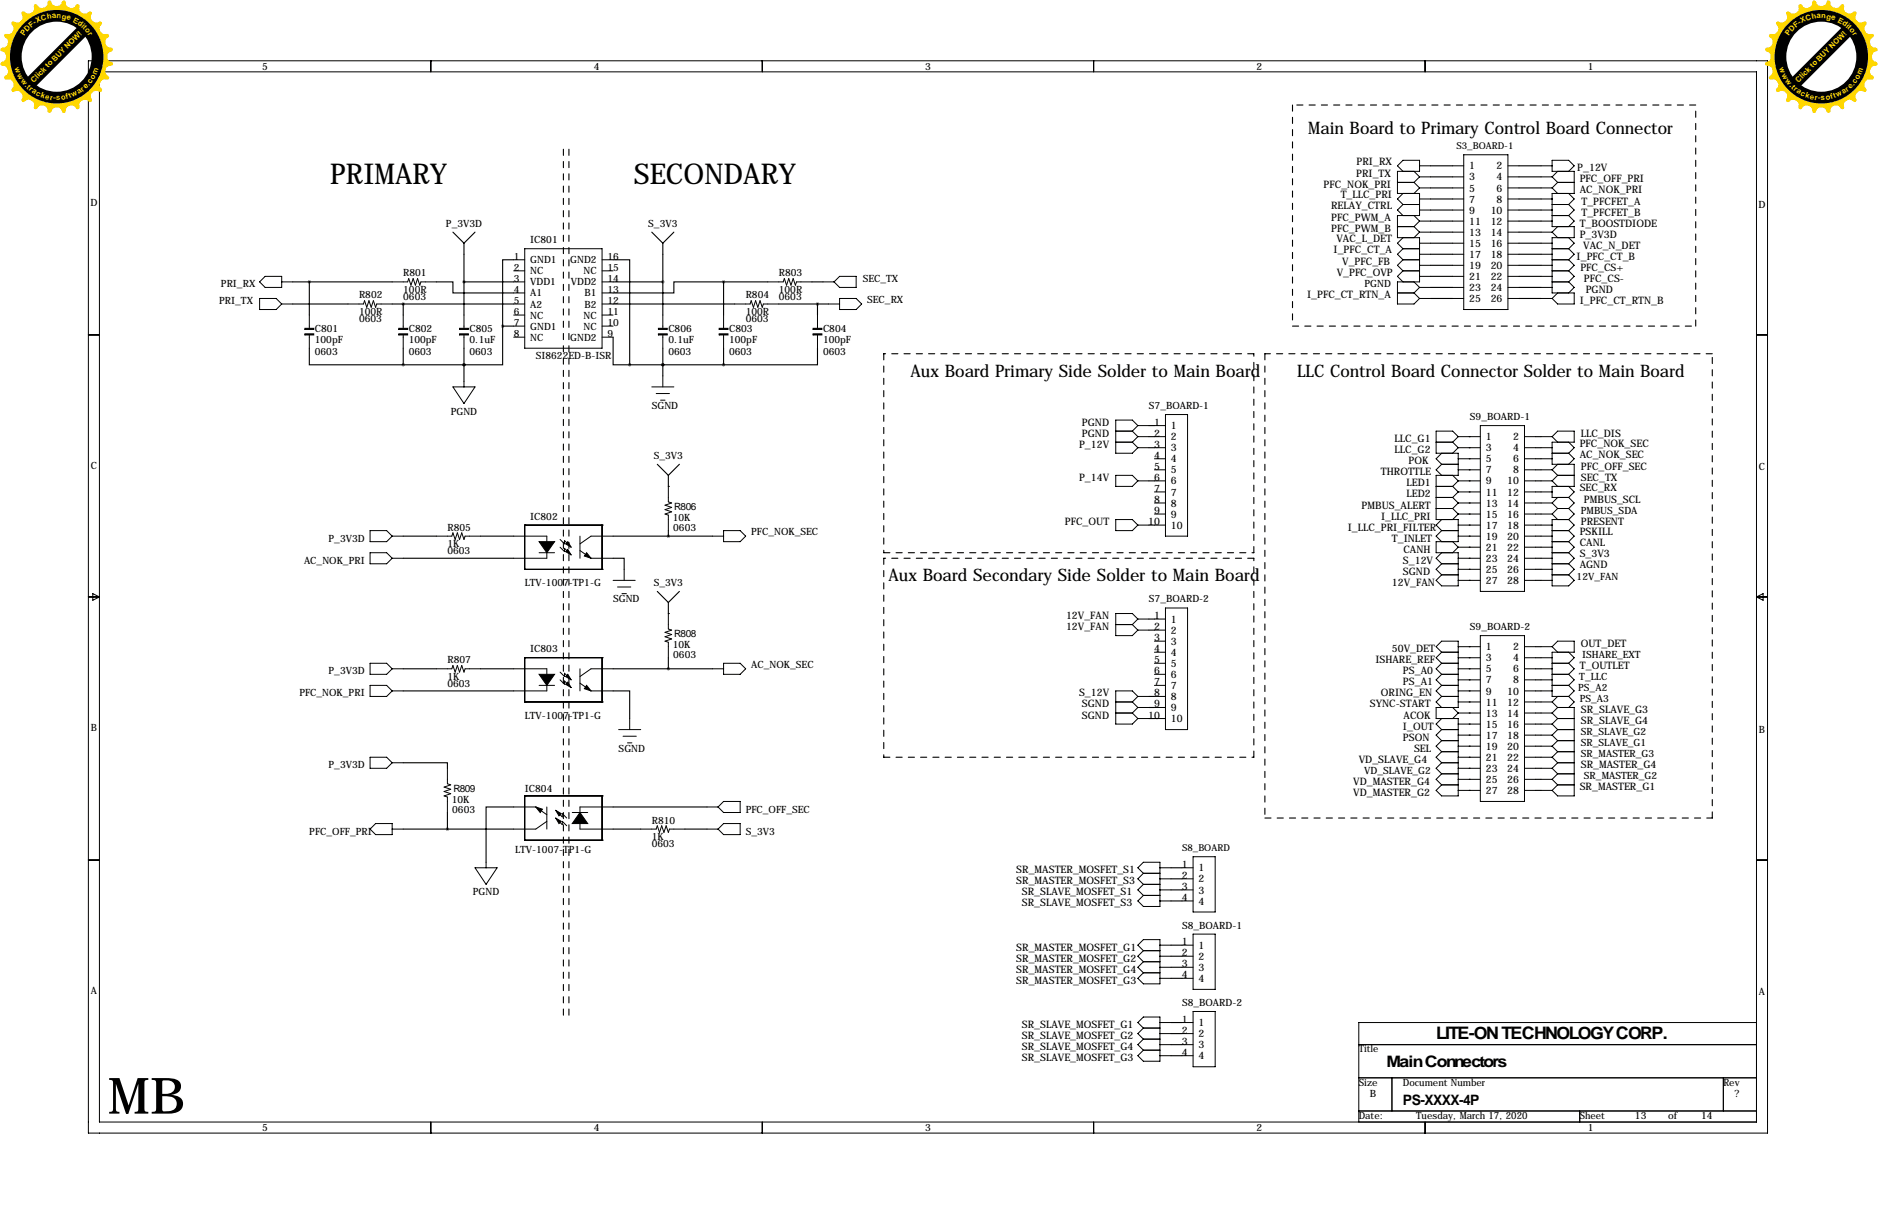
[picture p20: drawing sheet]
<svg xmlns="http://www.w3.org/2000/svg" width="432mm" height="279mm" viewBox="0 0 432 279" stroke-linecap="round" stroke-linejoin="round" font-family="sans-serif">
<defs><g id="words">
<text font-size="11.5" x="24.8" y="255.9">MB</text>
<g font-size="6.6">
<text x="75.9" y="42.2">PRIMARY</text>
<text x="145.7" y="42.2">SECONDARY</text>
</g>
<g font-size="4">
<text x="300.8" y="30.7">Main Board to Primary Control Board Connector</text>
<text x="209.3" y="86.6">Aux Board Primary Side Solder to Main Board</text>
<text x="298.2" y="86.6">LLC Control Board Connector Solder to Main Board</text>
<text x="204.3" y="133.6">Aux Board Secondary Side Solder to Main Board</text>
<text x="330.2" y="238.8">LITE-ON TECHNOLOGY CORP.</text>
</g>
<text font-size="3.6" x="318.8" y="245.1">Main Connectors</text>
<text font-size="3.3" x="322.6" y="254">PS-XXXX-4P</text>
<g font-size="2.4">
<text x="311.8" y="40.6">PRI_TX</text>
<text x="311.9" y="37.8">PRI_RX</text>
<text x="337.8" y="38.9">1</text>
<text x="337.8" y="41.5">3</text>
<text x="344.1" y="38.9">2</text>
<text x="344.1" y="41.5">4</text>
<text x="362.7" y="39.4">P_12V</text>
<text x="363.2" y="41.9">PFC_OFF_PRI</text>
<text x="304.3" y="43.2">PFC_NOK_PRI</text>
<text x="308.3" y="45.5">T_LLC_PRI</text>
<text x="337.8" y="44">5</text>
<text x="337.8" y="46.6">7</text>
<text x="344.1" y="44">6</text>
<text x="344.1" y="46.6">8</text>
<text x="363.2" y="44.4">AC_NOK_PRI</text>
<text x="363.6" y="47">T_PFCFET_A</text>
<text x="306.1" y="48">RELAY_CTRL</text>
<text x="306.1" y="50.8">PFC_PWM_A</text>
<text x="306.1" y="53.3">PFC_PWM_B</text>
<text x="337.8" y="49.1">9</text>
<text x="337.8" y="51.6">11</text>
<text x="342.7" y="49.1">10</text>
<text x="342.7" y="51.6">12</text>
<text x="363.2" y="52.1">T_BOOSTDIODE</text>
<text x="363.6" y="49.5">T_PFCFET_B</text>
<text x="306.6" y="58.2">I_PFC_CT_A</text>
<text x="307.3" y="55.6">VAC_L_DET</text>
<text x="337.8" y="54.2">13</text>
<text x="337.8" y="56.7">15</text>
<text x="337.8" y="59.3">17</text>
<text x="342.7" y="54.2">14</text>
<text x="342.7" y="56.7">16</text>
<text x="342.7" y="59.3">18</text>
<text x="362.5" y="59.7">I_PFC_CT_B</text>
<text x="363.2" y="54.6">P_3V3D</text>
<text x="364" y="57.1">VAC_N_DET</text>
<text x="307.3" y="63.5">V_PFC_OVP</text>
<text x="308.6" y="61">V_PFC_FB</text>
<text x="337.8" y="64.3">21</text>
<text x="337.8" y="61.8">19</text>
<text x="342.7" y="64.3">22</text>
<text x="342.7" y="61.8">20</text>
<text x="363.4" y="62.2">PFC_CS+</text>
<text x="364.2" y="64.8">PFC_CS-</text>
<text x="300.5" y="68.6">I_PFC_CT_RTN_A</text>
<text x="337.8" y="69.4">25</text>
<text x="337.8" y="66.9">23</text>
<text x="342.7" y="69.4">26</text>
<text x="342.7" y="66.9">24</text>
<text x="363.2" y="69.8">I_PFC_CT_RTN_B</text>
<text x="364.6" y="67.3">PGND</text>
<text x="248.8" y="97.8">PGND</text>
<text x="248.8" y="100.3">PGND</text>
<text x="265.4" y="97.8">1</text>
<text x="265.4" y="100.3">2</text>
<text x="269.2" y="98.6">1</text>
<text x="269.2" y="101.2">2</text>
<text x="320.6" y="101.6">LLC_G1</text>
<text x="341.6" y="101.2">1</text>
<text x="347.9" y="101.2">2</text>
<text x="363.5" y="100.3">LLC_DIS</text>
<text x="248.1" y="102.9">P_12V</text>
<text x="265.4" y="102.9">3</text>
<text x="265.4" y="105.4">4</text>
<text x="265.4" y="107.9">5</text>
<text x="269.2" y="103.7">3</text>
<text x="269.2" y="106.2">4</text>
<text x="320.6" y="104.1">LLC_G2</text>
<text x="323.8" y="106.7">POK</text>
<text x="341.6" y="103.7">3</text>
<text x="341.6" y="106.2">5</text>
<text x="347.9" y="103.7">4</text>
<text x="347.9" y="106.2">6</text>
<text x="363.2" y="102.6">PFC_NOK_SEC</text>
<text x="363.2" y="105.2">AC_NOK_SEC</text>
<text x="363.5" y="107.9">PFC_OFF_SEC</text>
<text x="248.1" y="110.5">P_14V</text>
<text x="265.4" y="110.5">6</text>
<text x="265.4" y="113">7</text>
<text x="269.2" y="108.8">5</text>
<text x="269.2" y="111.3">6</text>
<text x="269.2" y="113.9">7</text>
<text x="317.5" y="109.2">THROTTLE</text>
<text x="323.4" y="111.8">LED1</text>
<text x="341.6" y="108.8">7</text>
<text x="341.6" y="111.3">9</text>
<text x="341.6" y="113.9">11</text>
<text x="346.6" y="111.3">10</text>
<text x="346.6" y="113.9">12</text>
<text x="347.9" y="108.8">8</text>
<text x="363.2" y="112.8">SEC_RX</text>
<text x="363.5" y="110.5">SEC_TX</text>
<text x="265.4" y="115.6">8</text>
<text x="265.4" y="118.1">9</text>
<text x="269.2" y="116.4">8</text>
<text x="269.2" y="118.9">9</text>
<text x="313.1" y="116.8">PMBUS_ALERT</text>
<text x="317.6" y="119.4">I_LLC_PRI</text>
<text x="323.4" y="114.3">LED2</text>
<text x="341.6" y="116.4">13</text>
<text x="341.6" y="118.9">15</text>
<text x="346.6" y="116.4">14</text>
<text x="346.6" y="118.9">16</text>
<text x="364.2" y="115.6">PMBUS_SCL</text>
<text x="244.9" y="120.7">PFC_OUT</text>
<text x="264" y="120.7">10</text>
<text x="269.2" y="121.5">10</text>
<text x="309.9" y="121.9">I_LLC_PRI_FILTER</text>
<text x="320" y="124.5">T_INLET</text>
<text x="341.6" y="121.5">17</text>
<text x="341.6" y="124">19</text>
<text x="346.6" y="121.5">18</text>
<text x="346.6" y="124">20</text>
<text x="363.2" y="122.9">PSKILL</text>
<text x="363.2" y="125.5">CANL</text>
<text x="363.5" y="120.7">PRESENT</text>
<text x="322.6" y="129.5">S_12V</text>
<text x="322.7" y="127">CANH</text>
<text x="341.6" y="131.6">25</text>
<text x="341.6" y="129.1">23</text>
<text x="341.6" y="126.6">21</text>
<text x="346.6" y="131.6">26</text>
<text x="346.6" y="129.1">24</text>
<text x="346.6" y="126.6">22</text>
<text x="363.2" y="128">S_3V3</text>
<text x="363.2" y="130.6">AGND</text>
<text x="320" y="134.6">12V_FAN</text>
<text x="322.6" y="132.1">SGND</text>
<text x="341.6" y="134.2">27</text>
<text x="346.6" y="134.2">28</text>
<text x="245.1" y="142.2">12V_FAN</text>
<text x="265.4" y="142.2">1</text>
<text x="269.2" y="143.1">1</text>
<text x="245.1" y="144.8">12V_FAN</text>
<text x="265.4" y="144.8">2</text>
<text x="265.4" y="147.3">3</text>
<text x="265.4" y="149.9">4</text>
<text x="269.2" y="145.6">2</text>
<text x="269.2" y="148.2">3</text>
<text x="320" y="149.9">50V_DET</text>
<text x="341.6" y="149.4">1</text>
<text x="347.9" y="149.4">2</text>
<text x="363.5" y="148.6">OUT_DET</text>
<text x="265.4" y="152.4">5</text>
<text x="265.4" y="154.9">6</text>
<text x="269.2" y="150.7">4</text>
<text x="269.2" y="153.2">5</text>
<text x="269.2" y="155.8">6</text>
<text x="316.2" y="152.4">ISHARE_REF</text>
<text x="322.6" y="154.9">PS_A0</text>
<text x="341.6" y="152">3</text>
<text x="341.6" y="154.5">5</text>
<text x="347.9" y="152">4</text>
<text x="347.9" y="154.5">6</text>
<text x="363.3" y="153.7">T_OUTLET</text>
<text x="248.1" y="160">S_12V</text>
<text x="265.4" y="157.5">7</text>
<text x="265.4" y="160">8</text>
<text x="269.2" y="158.3">7</text>
<text x="269.2" y="160.9">8</text>
<text x="317.5" y="160">ORING_EN</text>
<text x="322.6" y="157.5">PS_A1</text>
<text x="341.6" y="157">7</text>
<text x="341.6" y="159.6">9</text>
<text x="346.6" y="159.6">10</text>
<text x="347.9" y="157">8</text>
<text x="248.8" y="162.6">SGND</text>
<text x="248.8" y="165.1">SGND</text>
<text x="264" y="165.1">10</text>
<text x="265.4" y="162.6">9</text>
<text x="269.2" y="163.4">9</text>
<text x="269.2" y="165.9">10</text>
<text x="315" y="162.6">SYNC-START</text>
<text x="322.6" y="167.6">I_OUT</text>
<text x="322.7" y="165.1">ACOK</text>
<text x="341.6" y="162.1">11</text>
<text x="341.6" y="164.7">13</text>
<text x="341.6" y="167.2">15</text>
<text x="346.6" y="162.1">12</text>
<text x="346.6" y="164.7">14</text>
<text x="346.6" y="167.2">16</text>
<text x="363.5" y="166.4">SR_SLAVE_G4</text>
<text x="363.5" y="163.8">SR_SLAVE_G3</text>
<text x="322.6" y="170.2">PSON</text>
<text x="325.1" y="172.7">SEL</text>
<text x="341.6" y="169.7">17</text>
<text x="341.6" y="172.3">19</text>
<text x="346.6" y="169.7">18</text>
<text x="346.6" y="172.3">20</text>
<text x="312.4" y="175.3">VD_SLAVE_G4</text>
<text x="341.6" y="179.9">25</text>
<text x="341.6" y="177.4">23</text>
<text x="341.6" y="174.8">21</text>
<text x="346.6" y="179.9">26</text>
<text x="346.6" y="177.4">24</text>
<text x="346.6" y="174.8">22</text>
<text x="363.5" y="176.5">SR_MASTER_G4</text>
<text x="311.1" y="180.3">VD_MASTER_G4</text>
<text x="311.1" y="182.9">VD_MASTER_G2</text>
<text x="341.6" y="182.4">27</text>
<text x="346.6" y="182.4">28</text>
<text x="363.2" y="181.6">SR_MASTER_G1</text>
<text x="233.7" y="200.7">SR_MASTER_MOSFET_S1</text>
<text x="233.7" y="203.2">SR_MASTER_MOSFET_S3</text>
<text x="271.7" y="199.4">1</text>
<text x="271.7" y="201.9">2</text>
<text x="275.6" y="200.2">1</text>
<text x="275.6" y="202.8">2</text>
<text x="234.9" y="205.7">SR_SLAVE_MOSFET_S1</text>
<text x="234.9" y="208.3">SR_SLAVE_MOSFET_S3</text>
<text x="271.7" y="204.5">3</text>
<text x="271.7" y="207">4</text>
<text x="275.6" y="205.3">3</text>
<text x="275.6" y="207.8">4</text>
<text x="233.7" y="218.4">SR_MASTER_MOSFET_G1</text>
<text x="233.7" y="221">SR_MASTER_MOSFET_G2</text>
<text x="271.7" y="217.2">1</text>
<text x="271.7" y="219.7">2</text>
<text x="275.6" y="218">1</text>
<text x="275.6" y="220.5">2</text>
<text x="233.7" y="223.5">SR_MASTER_MOSFET_G4</text>
<text x="233.7" y="226.1">SR_MASTER_MOSFET_G3</text>
<text x="271.7" y="222.2">3</text>
<text x="271.7" y="224.8">4</text>
<text x="275.6" y="223.1">3</text>
<text x="275.6" y="225.6">4</text>
<text x="234.9" y="236.2">SR_SLAVE_MOSFET_G1</text>
<text x="234.9" y="238.8">SR_SLAVE_MOSFET_G2</text>
<text x="271.7" y="234.9">1</text>
<text x="271.7" y="237.5">2</text>
<text x="275.6" y="235.8">1</text>
<text x="275.6" y="238.3">2</text>
<text x="234.9" y="241.3">SR_SLAVE_MOSFET_G4</text>
<text x="234.9" y="243.8">SR_SLAVE_MOSFET_G3</text>
<text x="271.7" y="240">3</text>
<text x="271.7" y="242.6">4</text>
<text x="275.6" y="240.9">3</text>
<text x="275.6" y="243.4">4</text>
</g>
<g font-size="2.3">
<text x="60.3" y="16">5</text>
<text x="136.5" y="16">4</text>
<text x="212.7" y="16">3</text>
<text x="288.9" y="16">2</text>
<text x="365.1" y="16">1</text>
<text x="20.8" y="47.3">D</text>
<text x="404.3" y="47.8">D</text>
<text x="102.5" y="52.1">P_3V3D</text>
<text x="149" y="52.1">S_3V3</text>
<text x="118.1" y="59.7">1</text>
<text x="121.9" y="55.9">IC801</text>
<text x="139.7" y="59.7">16</text>
<text x="92.7" y="63.5">R801</text>
<text x="118.1" y="62.2">2</text>
<text x="118.1" y="64.8">3</text>
<text x="121.9" y="60.5">GND1</text>
<text x="121.9" y="63">NC</text>
<text x="121.9" y="65.6">VDD1</text>
<text x="131.1" y="60.5">GND2</text>
<text x="131.3" y="65.6">VDD2</text>
<text x="134.2" y="63">NC</text>
<text x="139.7" y="64.8">14</text>
<text x="139.7" y="62.2">15</text>
<text x="179.1" y="63.5">R803</text>
<text x="198.4" y="64.8">SEC_TX</text>
<text x="50.4" y="69.8">PRI_TX</text>
<text x="50.8" y="66">PRI_RX</text>
<text x="82.5" y="68.6">R802</text>
<text x="92.7" y="67.3">100R</text>
<text x="92.7" y="68.9">0603</text>
<text x="118.1" y="67.3">4</text>
<text x="118.1" y="69.9">5</text>
<text x="121.9" y="68.1">A1</text>
<text x="121.9" y="70.7">A2</text>
<text x="134.4" y="68.1">B1</text>
<text x="134.4" y="70.7">B2</text>
<text x="139.7" y="67.3">13</text>
<text x="139.7" y="69.8">12</text>
<text x="171.4" y="68.6">R804</text>
<text x="179.1" y="67.3">100R</text>
<text x="179.1" y="68.9">0603</text>
<text x="199.4" y="69.6">SEC_RX</text>
<text x="313.7" y="66">PGND</text>
<text x="72.4" y="76.2">C801</text>
<text x="82.5" y="72.4">100R</text>
<text x="82.5" y="74">0603</text>
<text x="94" y="76.2">C802</text>
<text x="107.9" y="76.2">C805</text>
<text x="118.1" y="72.4">6</text>
<text x="118.1" y="74.9">7</text>
<text x="118.1" y="77.5">8</text>
<text x="121.9" y="73.2">NC</text>
<text x="121.9" y="75.7">GND1</text>
<text x="134.2" y="75.7">NC</text>
<text x="134.2" y="73.2">NC</text>
<text x="139.7" y="77.5">9</text>
<text x="139.7" y="74.9">10</text>
<text x="139.7" y="72.4">11</text>
<text x="153.7" y="76.2">C806</text>
<text x="167.6" y="76.2">C803</text>
<text x="171.4" y="72.4">100R</text>
<text x="171.4" y="74">0603</text>
<text x="189.2" y="76.2">C804</text>
<text x="72.4" y="78.7">100pF</text>
<text x="72.4" y="81.6">0603</text>
<text x="94" y="78.7">100pF</text>
<text x="94" y="81.6">0603</text>
<text x="107.9" y="78.7">0.1uF</text>
<text x="107.9" y="81.6">0603</text>
<text x="121.9" y="78.3">NC</text>
<text x="123.2" y="82.5">SI8622ED-B-ISR</text>
<text x="131.1" y="78.3">GND2</text>
<text x="153.7" y="78.7">0.1uF</text>
<text x="153.7" y="81.6">0603</text>
<text x="167.6" y="78.7">100pF</text>
<text x="167.6" y="81.6">0603</text>
<text x="189.2" y="78.7">100pF</text>
<text x="189.2" y="81.6">0603</text>
<text x="103.7" y="95.2">PGND</text>
<text x="149.9" y="94">SGND</text>
<text x="264.2" y="94">S7_BOARD-1</text>
<text x="338" y="96.5">S9_BOARD-1</text>
<text x="20.9" y="107.7">C</text>
<text x="150.3" y="105.4">S_3V3</text>
<text x="404.4" y="108">C</text>
<text x="121.9" y="119.4">IC802</text>
<text x="154.7" y="119.7">10K</text>
<text x="155" y="117.1">R806</text>
<text x="363.5" y="118.1">PMBUS_SDA</text>
<text x="75.5" y="124.5">P_3V3D</text>
<text x="102.9" y="121.9">R805</text>
<text x="102.9" y="125.7">1K</text>
<text x="154.8" y="121.9">0603</text>
<text x="172.7" y="122.9">PFC_NOK_SEC</text>
<text x="69.9" y="129.5">AC_NOK_PRI</text>
<text x="102.9" y="127.3">0603</text>
<text x="120.6" y="134.6">LTV-1007-TP1-G</text>
<text x="150.3" y="134.6">S_3V3</text>
<text x="362.5" y="133.4">12V_FAN</text>
<text x="141" y="138.4">SGND</text>
<text x="264.2" y="138.4">S7_BOARD-2</text>
<text x="121.9" y="149.9">IC803</text>
<text x="154.7" y="148.9">10K</text>
<text x="155" y="146.3">R808</text>
<text x="338" y="144.8">S9_BOARD-2</text>
<text x="75.5" y="154.9">P_3V3D</text>
<text x="102.9" y="152.4">R807</text>
<text x="154.8" y="151.1">0603</text>
<text x="172.7" y="153.4">AC_NOK_SEC</text>
<text x="363.8" y="151.1">ISHARE_EXT</text>
<text x="68.8" y="160">PFC_NOK_PRI</text>
<text x="102.9" y="156.2">1K</text>
<text x="102.9" y="157.8">0603</text>
<text x="362.9" y="158.8">PS_A2</text>
<text x="363.1" y="156.2">T_LLC</text>
<text x="363.2" y="161.3">PS_A3</text>
<text x="20.9" y="167.9">B</text>
<text x="120.6" y="165.1">LTV-1007-TP1-G</text>
<text x="142.2" y="172.7">SGND</text>
<text x="363.5" y="174">SR_MASTER_G3</text>
<text x="363.5" y="171.5">SR_SLAVE_G1</text>
<text x="363.5" y="168.9">SR_SLAVE_G2</text>
<text x="404.4" y="168.4">B</text>
<text x="75.5" y="176.5">P_3V3D</text>
<text x="313.7" y="177.8">VD_SLAVE_G2</text>
<text x="364.2" y="179.1">SR_MASTER_G2</text>
<text x="103.9" y="184.5">10K</text>
<text x="104.2" y="181.9">R809</text>
<text x="120.7" y="182">IC804</text>
<text x="71.1" y="191.8">PFC_OFF_PRI</text>
<text x="104" y="186.7">0603</text>
<text x="149.9" y="189.2">R810</text>
<text x="171.4" y="186.7">PFC_OFF_SEC</text>
<text x="171.4" y="191.8">S_3V3</text>
<text x="118.4" y="195.9">LTV-1007-TP1-G</text>
<text x="149.9" y="193">1K</text>
<text x="149.9" y="194.7">0603</text>
<text x="108.7" y="205.7">PGND</text>
<text x="271.8" y="213.4">S8_BOARD-1</text>
<text x="20.9" y="228.4">A</text>
<text x="271.8" y="231.1">S8_BOARD-2</text>
<text x="404.4" y="228.6">A</text>
<text x="312.4" y="241.8">Title</text>
<text x="312.4" y="249.4">Size</text>
<text x="315" y="252">B</text>
<text x="322.6" y="249.4">Document Number</text>
<text x="396.2" y="249.4">Rev</text>
<text x="398.8" y="252">?</text>
<text x="312.4" y="257">Date:</text>
<text x="325.6" y="257">Tuesday, March 17, 2020</text>
<text x="363.2" y="257">Sheet</text>
<text x="375.9" y="257">13</text>
<text x="383.5" y="257">of</text>
<text x="391.2" y="257">14</text>
<text x="60.3" y="259.9">5</text>
<text x="136.5" y="259.9">4</text>
<text x="212.7" y="259.9">3</text>
<text x="288.9" y="259.9">2</text>
<text x="365.1" y="259.9">1</text>
</g>
<g font-size="2.2">
<text x="334.9" y="34.3">S3_BOARD-1</text>
<text x="271.8" y="195.6">S8_BOARD</text>
</g>
<g font-size="1.7" fill="#ffd700">
<text x="8" y="5.7" transform="rotate(-33 8 5.7)">-</text>
<text x="8.6" y="5.4" transform="rotate(-27 8.6 5.4)">X</text>
<text x="9.6" y="4.9" transform="rotate(-18 9.6 4.9)">C</text>
<text x="10.9" y="4.4" transform="rotate(-11 10.9 4.4)">h</text>
<text x="12" y="4.3" transform="rotate(-4 12 4.3)">a</text>
<text x="13" y="4.2" transform="rotate(3 13 4.2)">n</text>
<text x="14.1" y="4.3" transform="rotate(11 14.1 4.3)">g</text>
<text x="15.2" y="4.5" transform="rotate(17 15.2 4.5)">e</text>
<text x="16.7" y="5" transform="rotate(28 16.7 5)">E</text>
<text x="17.7" y="5.5" transform="rotate(35 17.7 5.5)">d</text>
<text x="413.8" y="5.7" transform="rotate(-33 413.8 5.7)">-</text>
<text x="414.3" y="5.4" transform="rotate(-27 414.3 5.4)">X</text>
<text x="415.4" y="4.9" transform="rotate(-18 415.4 4.9)">C</text>
<text x="416.6" y="4.4" transform="rotate(-11 416.6 4.4)">h</text>
<text x="417.7" y="4.3" transform="rotate(-4 417.7 4.3)">a</text>
<text x="418.7" y="4.2" transform="rotate(3 418.7 4.2)">n</text>
<text x="419.9" y="4.3" transform="rotate(11 419.9 4.3)">g</text>
<text x="420.9" y="4.5" transform="rotate(17 420.9 4.5)">e</text>
<text x="422.4" y="5" transform="rotate(28 422.4 5)">E</text>
<text x="423.5" y="5.5" transform="rotate(35 423.5 5.5)">d</text>
<text x="5.5" y="8.3" transform="rotate(-54 5.5 8.3)">P</text>
<text x="6.2" y="7.4" transform="rotate(-46 6.2 7.4)">D</text>
<text x="7.2" y="6.4" transform="rotate(-38 7.2 6.4)">F</text>
<text x="18.6" y="6.2" transform="rotate(41 18.6 6.2)">i</text>
<text x="19" y="6.5" transform="rotate(44 19 6.5)">t</text>
<text x="19.4" y="6.9" transform="rotate(50 19.4 6.9)">o</text>
<text x="20.1" y="7.8" transform="rotate(56 20.1 7.8)">r</text>
<text x="411.3" y="8.3" transform="rotate(-54 411.3 8.3)">P</text>
<text x="412" y="7.4" transform="rotate(-46 412 7.4)">D</text>
<text x="412.9" y="6.4" transform="rotate(-38 412.9 6.4)">F</text>
<text x="424.3" y="6.2" transform="rotate(41 424.3 6.2)">i</text>
<text x="424.7" y="6.5" transform="rotate(44 424.7 6.5)">t</text>
<text x="425.2" y="6.9" transform="rotate(50 425.2 6.9)">o</text>
<text x="425.9" y="7.8" transform="rotate(56 425.9 7.8)">r</text>
<text x="3.3" y="15.7" transform="rotate(71 3.3 15.7)">w</text>
<text x="3.9" y="17.2" transform="rotate(61 3.9 17.2)">w</text>
<text x="22.2" y="17.2" transform="rotate(-70 22.2 17.2)">m</text>
<text x="409.1" y="15.7" transform="rotate(71 409.1 15.7)">w</text>
<text x="409.6" y="17.2" transform="rotate(61 409.6 17.2)">w</text>
<text x="427.9" y="17.2" transform="rotate(-70 427.9 17.2)">m</text>
<text x="4.7" y="18.6" transform="rotate(52 4.7 18.6)">w</text>
<text x="5.6" y="19.8" transform="rotate(46 5.6 19.8)">.</text>
<text x="6" y="20.2" transform="rotate(42 6 20.2)">t</text>
<text x="6.6" y="20.7" transform="rotate(38 6.6 20.7)">r</text>
<text x="7.2" y="21.2" transform="rotate(33 7.2 21.2)">a</text>
<text x="7.8" y="19" transform="rotate(-45 7.8 19)">Click to BUY NOW!</text>
<text x="8.2" y="21.8" transform="rotate(26 8.2 21.8)">c</text>
<text x="9.2" y="22.3" transform="rotate(19 9.2 22.3)">k</text>
<text x="10.3" y="22.7" transform="rotate(13 10.3 22.7)">e</text>
<text x="11.4" y="22.9" transform="rotate(7 11.4 22.9)">r</text>
<text x="12.2" y="23" transform="rotate(3 12.2 23)">-</text>
<text x="12.9" y="23.1" transform="rotate(-2 12.9 23.1)">s</text>
<text x="14.1" y="23" transform="rotate(-9 14.1 23)">o</text>
<text x="15.3" y="22.8" transform="rotate(-15 15.3 22.8)">f</text>
<text x="16" y="22.6" transform="rotate(-19 16 22.6)">t</text>
<text x="16.7" y="22.4" transform="rotate(-25 16.7 22.4)">w</text>
<text x="18.1" y="21.7" transform="rotate(-33 18.1 21.7)">a</text>
<text x="19.1" y="21.1" transform="rotate(-39 19.1 21.1)">r</text>
<text x="19.7" y="20.5" transform="rotate(-44 19.7 20.5)">e</text>
<text x="20.5" y="19.8" transform="rotate(-49 20.5 19.8)">.</text>
<text x="20.9" y="19.3" transform="rotate(-54 20.9 19.3)">c</text>
<text x="21.6" y="18.3" transform="rotate(-61 21.6 18.3)">o</text>
<text x="410.4" y="18.6" transform="rotate(52 410.4 18.6)">w</text>
<text x="411.4" y="19.8" transform="rotate(46 411.4 19.8)">.</text>
<text x="411.8" y="20.2" transform="rotate(42 411.8 20.2)">t</text>
<text x="412.3" y="20.7" transform="rotate(38 412.3 20.7)">r</text>
<text x="413" y="21.2" transform="rotate(33 413 21.2)">a</text>
<text x="413.5" y="19" transform="rotate(-45 413.5 19)">Click to BUY NOW!</text>
<text x="413.9" y="21.8" transform="rotate(26 413.9 21.8)">c</text>
<text x="415" y="22.3" transform="rotate(19 415 22.3)">k</text>
<text x="416.1" y="22.7" transform="rotate(13 416.1 22.7)">e</text>
<text x="417.2" y="22.9" transform="rotate(7 417.2 22.9)">r</text>
<text x="418" y="23" transform="rotate(3 418 23)">-</text>
<text x="418.7" y="23.1" transform="rotate(-2 418.7 23.1)">s</text>
<text x="419.8" y="23" transform="rotate(-9 419.8 23)">o</text>
<text x="421.1" y="22.8" transform="rotate(-15 421.1 22.8)">f</text>
<text x="421.7" y="22.6" transform="rotate(-19 421.7 22.6)">t</text>
<text x="422.4" y="22.4" transform="rotate(-25 422.4 22.4)">w</text>
<text x="423.9" y="21.7" transform="rotate(-33 423.9 21.7)">a</text>
<text x="424.8" y="21.1" transform="rotate(-39 424.8 21.1)">r</text>
<text x="425.4" y="20.5" transform="rotate(-44 425.4 20.5)">e</text>
<text x="426.2" y="19.8" transform="rotate(-49 426.2 19.8)">.</text>
<text x="426.6" y="19.3" transform="rotate(-54 426.6 19.3)">c</text>
<text x="427.3" y="18.3" transform="rotate(-61 427.3 18.3)">o</text>
</g>
</g></defs>
<g fill="none" stroke="#000" stroke-width=".23">
<path d="M20.3 14h386.1v246.3h-386.1zM22.9 16.5h381v241.3h-381zM99.1 14v2.5M175.3 14v2.5M251.5 14v2.5M327.7 14v2.5M322.6 39.4l-1.3-1.3 1.3-1.3h3.8v2.6h-5.1v5h5.1v5.1h-5.1v5.1h5.1v10.2h-5.1v5h3.8l1.3-1.2M325.1 39.4l1.3 1.2M326.4 38.1h2.5M334 38.1h2.5M336.5 35.6h10.2v35.5h-10.2zM346.7 38.1h2.5"/>
<path d="M354.3 38.1h2.6M358.1 39.4l-1.2 1.2M360.7 39.4l1.2-1.3-1.2-1.3h-3.8v2.6h5v5h-5v7.7h5v2.5h-5v12.7h5v2.5h-3.8l-1.2-1.2M118.1 59.7h2.5M120.6 57.2h17.8v22.8h-17.8zM138.4 59.7h2.6M321.3 41.9h3.8M321.3 52.1h3.8M322.6 57.2h3.8M322.6 59.7h3.8M322.6 47l-1.3 1.3 1.3 1.2M322.6 44.4l-1.3 1.3 1.3 1.3"/>
<path d="M322.6 47h3.8M322.6 54.6l-1.3 1.3 1.3 1.3M322.6 57.2l-1.3 1.2 1.3 1.3M322.6 59.7l-1.3 1.3 1.3 1.2M325.1 41.9l1.3 1.3M325.1 49.5l1.3 1.3M325.1 52.1l1.3 1.2M326.4 40.6h2.5M326.4 43.2h2.5M326.4 45.7h2.5M326.4 48.3h2.5M326.4 50.8h2.5"/>
<path d="M326.4 53.3h2.5M326.4 55.9h2.5M326.4 58.4h2.5M326.4 43.2l-1.3 1.2M326.4 40.6l-1.3 1.3M326.4 50.8l-1.3 1.3M326.4 53.3l-1.3 1.3M334 40.6h2.5M334 43.2h2.5M334 45.7h2.5M334 48.3h2.5M334 50.8h2.5"/>
<path d="M334 53.3h2.5M334 55.9h2.5M334 58.4h2.5M346.7 40.6h2.5M346.7 43.2h2.5M346.7 45.7h2.5M346.7 48.3h2.5M346.7 50.8h2.5M346.7 53.3h2.5M346.7 55.9h2.5M346.7 58.4h2.5M354.3 40.6h2.6"/>
<path d="M354.3 43.2h2.6M354.3 45.7h2.6M354.3 48.3h2.6M354.3 50.8h2.6M354.3 53.3h2.6M354.3 55.9h2.6M354.3 58.4h2.6M356.9 57.2h3.8M356.9 59.7h3.8M356.9 47h3.8M356.9 40.6l1.2 1.3M356.9 43.2l1.2 1.2"/>
<path d="M356.9 49.5h3.8M356.9 53.3l1.2 1.3M358.1 41.9h3.8M358.1 41.9l-1.2 1.3M358.1 52.1l-1.2 1.2M360.7 44.4l1.2 1.3-1.2 1.3M360.7 47l1.2 1.3-1.2 1.2M360.7 49.5l1.2 1.3-1.2 1.3M360.7 54.6l1.2 1.3-1.2 1.3M360.7 57.2l1.2 1.2-1.2 1.3M360.7 59.7l1.2 1.3-1.2 1.2M20.3 77h2.6"/>
<path d="M59.7 68.6h3.8l1.3 1.2-1.3 1.3h-3.8zM59.7 64.8l1.3-1.3h3.8v2.5h-3.8zM64.8 64.8h2.5M64.8 69.8h2.5M71.1 72.4v3M71.1 77v3M80 69.8h3.6l.2-.7 .5 1.5 .5-1.5 .5 1.5 .6-1.5 .5 1.5 .2-.8h3.6M90.2 64.8h3.5l.3-.8 .5 1.5 .5-1.5 .5 1.5 .5-1.5 .5 1.5 .3-.7h3.5M92.7 72.4v3M92.7 77v3M106.7 72.4v3M106.7 77v3"/>
<path d="M118.1 62.2h2.5M118.1 64.8h2.5M118.1 67.3h2.5M118.1 69.8h2.5M118.1 72.4h2.5M118.1 74.9h2.5M118.1 77.5h2.5M138.4 62.2h2.6M138.4 64.8h2.6M138.4 67.3h2.6M138.4 69.8h2.6M138.4 72.4h2.6"/>
<path d="M138.4 74.9h2.6M138.4 77.5h2.6M152.4 72.4v3M152.4 77v3M166.4 72.4v3M166.4 77v3M168.9 69.8h3.6l.2-.7 .5 1.5 .5-1.5 .5 1.5 .6-1.5 .5 1.5 .2-.8h3.6M176.5 64.8h3.6l.2-.8 .5 1.5 .6-1.5 .5 1.5 .5-1.5 .5 1.5 .2-.7h3.6M188 72.4v3M188 77v3M189.2 64.8h2.6M190.5 69.8h2.5"/>
<path d="M191.8 64.8l1.2-1.3h3.8v2.5h-3.8zM193 68.6h3.8l1.3 1.2-1.3 1.3h-3.8zM321.3 67.3h3.8M322.6 62.2h3.8M322.6 62.2l-1.3 1.3 1.3 1.3M325.1 64.8l1.3 1.2M325.1 67.3l1.3 1.3M326.4 61h2.5M326.4 63.5h2.5M326.4 66h2.5M326.4 68.6h2.5M326.4 66l-1.3 1.3"/>
<path d="M334 61h2.5M334 63.5h2.5M334 66h2.5M334 68.6h2.5M346.7 61h2.5M346.7 63.5h2.5M346.7 66h2.5M346.7 68.6h2.5M354.3 61h2.6M354.3 63.5h2.6M354.3 66h2.6M354.3 68.6h2.6"/>
<path d="M356.9 62.2h3.8M356.9 64.8h3.8M358.1 67.3l-1.2 1.3M360.7 62.2l1.2 1.3-1.2 1.3M360.7 64.8l1.2 1.2-1.2 1.3M403.9 77h2.5M104.1 88.9h5.1l-2.5 3.8zM106.7 87.6v1.3M149.9 88.9h5M150.9 90.4h3M151.9 91.9h1M152.4 86.4v2.5"/>
<path d="M256.5 99.1h3.8M260.3 99.1l1.3 1.2M261.6 97.8h2.6M261.6 97.8l-1.3 1.3M261.6 97.8l-1.3-1.3h-3.8v7.6h3.8l1.3-1.2M265.4 97.8h2.6M268 95.2h5v28h-5zM340.4 97.8h10.1v38.1h-10.1zM153.7 111.8v3.5l.7 .3-1.5 .5 1.5 .5-1.5 .5 1.5 .5-1.5 .5 .8 .3v3.5M256.5 119.4h3.8l1.3 1.3-1.3 1.2h-3.8zM256.5 109.2h3.8l1.3 1.3-1.3 1.3h-3.8zM256.5 101.6h3.8"/>
<path d="M260.3 101.6l1.3 1.3M261.6 100.3h2.6M261.6 102.9h2.6M261.6 110.5h2.6M261.6 100.3l-1.3 1.3M265.4 100.3h2.6M265.4 102.9h2.6M265.4 105.4h2.6M265.4 107.9h2.6M265.4 110.5h2.6M265.4 113h2.6M265.4 115.6h2.6"/>
<path d="M265.4 118.1h2.6M330.2 101.6h3.8M330.2 111.8h3.8M330.2 114.3h3.8M330.2 116.8h3.8M331.5 106.7h3.8M331.5 119.4l-1.3 1.3 1.3 1.2M331.5 106.7l-1.3 1.2 1.3 1.3M331.5 104.1l-1.3 1.3 1.3 1.3M334 116.8l1.3 1.3M334 114.3l1.3 1.3M334 111.8l1.3 1.2"/>
<path d="M334 109.2l1.3 1.3M334 101.6l1.3 1.3M335.3 100.3l-1.3-1.2h-3.8v5h5.1v5.1h-5.1v10.2h5.1v5.1h-5.1v2.5h5.1v7.6h-3.8l-1.3-1.3 1.3-1.2M335.3 100.3h5.1M335.3 102.9h5.1M335.3 105.4h5.1M335.3 107.9h5.1M335.3 110.5h5.1M335.3 113h5.1M335.3 115.6h5.1M335.3 118.1h5.1M335.3 118.1l-1.3 1.3"/>
<path d="M335.3 115.6l-1.3 1.2M335.3 113l-1.3 1.3M335.3 110.5l-1.3 1.3M335.3 102.9l-1.3 1.2M335.3 100.3l-1.3 1.3M350.5 100.3h2.6M350.5 102.9h2.6M350.5 105.4h2.6M350.5 107.9h2.6M350.5 110.5h2.6M350.5 113h2.6M350.5 115.6h2.6"/>
<path d="M350.5 118.1h2.6M354.3 100.3h2.6M354.3 102.9h2.6M354.3 105.4h2.6M354.3 107.9h2.6M354.3 110.5h2.6M354.3 113h2.6M354.3 115.6h2.6M354.3 118.1h2.6M356.9 100.3l1.2-1.2h3.8v2.5h-5v5.1h5v5.1h-5v2.5h3.8M356.9 104.1h3.8M356.9 100.3l1.2 1.3"/>
<path d="M356.9 107.9l1.2 1.3M356.9 110.5l1.2 1.3M356.9 115.6l1.2 1.2M356.9 118.1l1.2 1.3M358.1 109.2h3.8M358.1 106.7l-1.2 1.2M358.1 109.2l-1.2 1.3M358.1 116.8l-1.2 1.3M358.1 116.8h2.6M358.1 114.3l-1.2 1.3M360.7 119.4h-3.8v15.2h3.8l1.2-1.3-1.2-1.2M360.7 104.1l1.2 1.3-1.2 1.3"/>
<path d="M360.7 101.6l1.2 1.3-1.2 1.2M360.7 111.8l1.2 1.2-1.2 1.3M360.7 114.3l1.2 1.3-1.2 1.2M360.7 119.4l1.2 1.3-1.2 1.2M360.7 116.8l1.2 1.3-1.2 1.3M20.3 137.2h2.6M21.3 136.4l1.6 .8-1.6 .7zM85.1 127h3.8l1.3 1.3-1.3 1.2h-3.8zM85.1 121.9h3.8l1.3 1.3-1.3 1.3h-3.8zM90.2 123.2h2.5M90.2 128.3h2.5M100.3 123.2h3.6l.2-.8 .5 1.6 .6-1.6 .5 1.6 .5-1.6 .5 1.6 .2-.8h3.6"/>
<path d="M118.1 123.2h7.6v1.3M120.6 120.7h.1M120.6 130.8h.1M120.6 120.7v10.1M120.6 130.8h17.8M120.6 120.7h17.8M124 127h3.5M125.7 127v1.3h-7.6M128.8 125.7l1 1v-.7l1 1M128.8 124l1 1v-.8l1 1M133.3 126.5l2.6 1.8h5.1M133.3 123.2v5.1"/>
<path d="M138.4 130.8h.1M138.4 120.7h.1M138.4 120.7v10.1M141 123.2h-5.1l-2.6 1.8M141 133.3h5M142 134.9h3M143 136.4h1M143.5 130.8v2.5M163.8 123.2h2.6M166.4 121.9h3.8l1.2 1.3-1.2 1.3h-3.8zM261.6 120.7h2.6M265.4 120.7h2.6"/>
<path d="M268 139.7h5v27.9h-5zM331.5 121.9h3.8M331.5 129.5h3.8M331.5 132.1h3.8M331.5 129.5l-1.3 1.3 1.3 1.3M331.5 127l-1.3 1.3 1.3 1.2M331.5 121.9l-1.3 1.3 1.3 1.3M334 124.5l1.3 1.2M335.3 130.8h5.1M335.3 120.7h5.1M335.3 123.2h5.1M335.3 128.3h5.1"/>
<path d="M335.3 125.7h5.1M335.3 133.3h5.1M335.3 125.7l-1.3 1.3M350.5 130.8h2.6M350.5 120.7h2.6M350.5 123.2h2.6M350.5 128.3h2.6M350.5 125.7h2.6M350.5 133.3h2.6M354.3 130.8h2.6M354.3 120.7h2.6M354.3 123.2h2.6"/>
<path d="M354.3 128.3h2.6M354.3 125.7h2.6M354.3 133.3h2.6M356.9 127h3.8M356.9 124.5h3.8M356.9 121.9h3.8M356.9 129.5h3.8M356.9 132.1h3.8M360.7 121.9l1.2 1.3-1.2 1.3M360.7 124.5l1.2 1.2-1.2 1.3M360.7 127l1.2 1.3-1.2 1.2M360.7 129.5l1.2 1.3-1.2 1.3"/>
<path d="M403.9 137.2h2.5M403.9 137.2l1.5-.8v1.5zM85.1 157.5h3.8l1.3 1.3-1.3 1.2h-3.8zM85.1 152.4h3.8l1.3 1.3-1.3 1.2h-3.8zM90.2 153.7h2.5M90.2 158.8h2.5M100.3 153.7h3.6l.2-.8 .5 1.5 .6-1.5 .5 1.5 .5-1.5 .5 1.5 .2-.7h3.6M118.1 153.7h7.6v1.2M120.6 151.1h.1M120.6 151.1v10.2M120.6 151.1h17.8M124 157.5h3.5"/>
<path d="M125.7 157.5v1.3h-7.6M128.8 154.4l1 1v-.7l1 1M128.8 156.2l1 1v-.7l1 1M133.3 153.7v5.1M133.3 157l2.6 1.8h5.1M138.4 151.1h.1M138.4 151.1v10.2M141 153.7h-5.1l-2.6 1.7M153.7 141v3.5l.7 .3-1.5 .5 1.5 .5-1.5 .5 1.5 .5-1.5 .5 .8 .3v3.5M163.8 153.7h2.6M166.4 152.4h3.8l1.2 1.3-1.2 1.2h-3.8zM256.5 143.5h3.8"/>
<path d="M260.3 143.5l1.3 1.3M261.6 142.2h2.6M261.6 144.8h2.6M261.6 142.2l-1.3-1.2h-3.8v5h3.8l1.3-1.2M261.6 142.2l-1.3 1.3M265.4 157.5h2.6M265.4 142.2h2.6M265.4 144.8h2.6M265.4 147.3h2.6M265.4 149.9h2.6M265.4 152.4h2.6M265.4 154.9h2.6"/>
<path d="M331.5 157.5h3.8M331.5 149.9l-1.3-1.3 1.3-1.3h3.8v15.3h-5.1v2.5h5.1v17.8h-3.8l-1.3-1.3 1.3-1.3M331.5 149.9h3.8M331.5 152.4h3.8M331.5 154.9h3.8M331.5 154.9l-1.3 1.3 1.3 1.3M331.5 149.9l-1.3 1.2 1.3 1.3M331.5 152.4l-1.3 1.3 1.3 1.2M331.5 157.5l-1.3 1.3 1.3 1.2M335.3 151.1h5.1M335.3 153.7h5.1M335.3 158.8h5.1"/>
<path d="M335.3 148.6h5.1M335.3 156.2h5.1M340.4 146h10.1v38.1h-10.1zM350.5 151.1h2.6M350.5 153.7h2.6M350.5 158.8h2.6M350.5 148.6h2.6M350.5 156.2h2.6M354.3 151.1h2.6M354.3 153.7h2.6M354.3 158.8h2.6M354.3 148.6h2.6"/>
<path d="M354.3 156.2h2.6M356.9 157.5h3.8M356.9 148.6l1.2-1.3h3.8v2.6h-5v10.1h3.8M356.9 152.4h3.8M356.9 154.9h3.8M356.9 148.6l1.2 1.3M360.7 157.5l1.2 1.3-1.2 1.2M360.7 154.9l1.2 1.3-1.2 1.3M360.7 152.4l1.2 1.3-1.2 1.2M360.7 149.9l1.2 1.2-1.2 1.3M85.1 174h3.8l1.3 1.3-1.3 1.2h-3.8zM90.2 175.3h2.5"/>
<path d="M102.9 176.5v3.6l.7 .2-1.5 .5 1.5 .6-1.5 .5 1.5 .5-1.5 .5 .8 .2v3.6M120.6 161.3h.1M120.6 161.3h17.8M138.4 161.3h.1M142.2 167.6h5.1M143.3 169.2h3M144.3 170.7h1M144.8 165.1v2.5M256.5 161.3h3.8M256.5 163.8h3.8M260.3 161.3l1.3 1.3M260.3 163.8l1.3 1.3"/>
<path d="M261.6 160l-1.3-1.2h-3.8v7.6h3.8l1.3-1.3M261.6 160h2.6M261.6 162.6h2.6M261.6 165.1h2.6M261.6 160l-1.3 1.3M261.6 162.6l-1.3 1.2M265.4 160h2.6M265.4 162.6h2.6M265.4 165.1h2.6M331.5 167.6h3.8M331.5 160h3.8M331.5 175.3h3.8"/>
<path d="M331.5 165.1l-1.3 1.3 1.3 1.2M331.5 167.6l-1.3 1.3 1.3 1.3M331.5 170.2l-1.3 1.2 1.3 1.3M331.5 160l-1.3 1.3 1.3 1.3M331.5 170.2h3.8M331.5 172.7h3.8M331.5 172.7l-1.3 1.3 1.3 1.3M331.5 175.3l-1.3 1.2 1.3 1.3M331.5 177.8h3.8M331.5 177.8l-1.3 1.3 1.3 1.2M334 162.6l1.3 1.2M335.3 161.3h5.1"/>
<path d="M335.3 163.8h5.1M335.3 166.4h5.1M335.3 168.9h5.1M335.3 171.4h5.1M335.3 174h5.1M335.3 176.5h5.1M335.3 179.1h5.1M335.3 163.8l-1.3 1.3M350.5 161.3h2.6M350.5 163.8h2.6M350.5 166.4h2.6M350.5 168.9h2.6"/>
<path d="M350.5 171.4h2.6M350.5 174h2.6M350.5 176.5h2.6M350.5 179.1h2.6M354.3 161.3h2.6M354.3 163.8h2.6M354.3 166.4h2.6M354.3 168.9h2.6M354.3 171.4h2.6M354.3 174h2.6M354.3 176.5h2.6M354.3 179.1h2.6"/>
<path d="M356.9 179.1l1.2 1.2M356.9 176.5l1.2 1.3M356.9 174l1.2 1.3M356.9 171.4l1.2 1.3M356.9 168.9l1.2 1.3M356.9 166.4l1.2 1.2M356.9 163.8l1.2 1.3M356.9 161.3l1.2 1.3M358.1 162.6h3.8v20.3h-3.8l-1.2-1.3M358.1 167.6h3.8M358.1 165.1h3.8M358.1 175.3h3.8"/>
<path d="M358.1 170.2h3.8M358.1 172.7h3.8M358.1 177.8h3.8M358.1 177.8l-1.2 1.3M358.1 175.3l-1.2 1.2M358.1 172.7l-1.2 1.3M358.1 170.2l-1.2 1.2M358.1 167.6l-1.2 1.3M358.1 165.1l-1.2 1.3M358.1 162.6l-1.2 1.2M358.1 160l-1.2 1.3M360.7 160l1.2 1.3-1.2 1.3"/>
<path d="M20.3 197.6h2.6M85.1 190.5l1.3-1.3h3.8v2.6h-3.8zM90.2 190.5h2.5M109.2 199.4h5.1l-2.5 3.8zM111.8 198.1v1.3M118.1 185.4h5.1l2.5 1.8M120.6 182.9h.1M120.6 193h.1M120.6 182.9v10.1M120.6 182.9h17.8M120.6 193h17.8M125.7 185.4v5.1"/>
<path d="M125.7 188.7l-2.5 1.8h-5.1M128.3 186.7l1 1v-.8l1 1.1M128.3 188.5l1 1v-.8l1 1M131.6 186.7h3.5M133.3 189.2v1.3h7.7M138.4 193h.1M138.4 182.9h.1M138.4 182.9v10.1M141 185.4h-7.7v1.3M147.3 190.5h3.6l.2-.8 .5 1.6 .5-1.6 .6 1.6 .5-1.6 .5 1.6 .2-.8h3.6M162.6 190.5h2.5M162.6 185.4h2.5"/>
<path d="M166.4 184.1h3.8v2.6h-3.8l-1.3-1.3zM166.4 189.2h3.8v2.6h-3.8l-1.3-1.3zM266.7 199.4h2.5M271.8 199.4h2.5M274.3 196.8h5.1v12.7h-5.1zM331.5 180.3h3.8M335.3 181.6h5.1M350.5 181.6h2.6M354.3 181.6h2.6M358.1 180.3h3.8M358.1 180.3l-1.2 1.3M403.9 197.6h2.5"/>
<path d="M262.9 200.7l-1.3-1.3 1.3-1.3h3.8v10.2h-3.8l-1.3-1.3 1.3-1.3M262.9 218.4l-1.3-1.2 1.3-1.3h3.8v10.2h-3.8l-1.3-1.3 1.3-1.3M262.9 200.7h3.8M262.9 200.7l-1.3 1.2 1.3 1.3M262.9 203.2h3.8M262.9 203.2l-1.3 1.3 1.3 1.2M262.9 205.7h3.8M262.9 218.4h3.8M262.9 218.4l-1.3 1.3 1.3 1.3M266.7 201.9h2.5M266.7 204.5h2.5M266.7 207h2.5"/>
<path d="M266.7 217.2h2.5M266.7 219.7h2.5M271.8 201.9h2.5M271.8 204.5h2.5M271.8 207h2.5M271.8 217.2h2.5M271.8 219.7h2.5M274.3 214.6h5.1v12.7h-5.1zM262.9 236.2l-1.3-1.3 1.3-1.2h3.8v10.1h-3.8l-1.3-1.2 1.3-1.3M262.9 221h3.8M262.9 221l-1.3 1.2 1.3 1.3M262.9 223.5h3.8"/>
<path d="M262.9 236.2h3.8M262.9 236.2l-1.3 1.3 1.3 1.3M262.9 238.8h3.8M262.9 238.8l-1.3 1.2 1.3 1.3M266.7 234.9h2.5M266.7 222.2h2.5M266.7 224.8h2.5M266.7 237.5h2.5M271.8 234.9h2.5M271.8 222.2h2.5M271.8 224.8h2.5M271.8 237.5h2.5"/>
<path d="M274.3 232.4h5.1v12.7h-5.1zM403.9 234.9h-91.5v22.9M99.1 257.8v2.5M175.3 257.8v2.5M251.5 257.8v2.5M262.9 241.3h3.8M266.7 240h2.5M266.7 242.6h2.5M271.8 240h2.5M271.8 242.6h2.5M312.4 255.3h91.5M312.4 247.6h91.5"/>
<path d="M312.4 240h91.5M320 247.6v7.7M327.7 257.8v2.5M363.2 255.3v2.5M396.2 247.6v7.7"/>
</g>
<g fill="none" stroke="#000" stroke-width=".25" stroke-dasharray="1.4 1.4">
<path d="M129.5 34.3v199.4M130.8 34.3v199.4M297.2 24.1v50.8M389.9 24.1h-92.7M297.2 74.9h92.7M389.9 74.9v-50.8M203.2 81.3v45.7M288.3 81.3h-85.1M290.8 81.3v106.7M393.7 81.3h-102.9M203.2 127h85.1M203.2 128.3v45.7"/>
<path d="M288.3 127v-45.7M288.3 128.3h-85.1M203.2 174h85.1M288.3 174v-45.7M290.8 188h102.9M393.7 188v-106.7"/>
</g>
<g fill="#000" stroke="#000" stroke-width=".23">
<path d="M70.1 76.7h2v.3h-2zM70.1 75.4h2v.3h-2zM91.7 76.7h2v.3h-2zM91.7 75.4h2v.3h-2zM105.7 76.7h2v.3h-2zM105.7 75.4h2v.3h-2zM151.4 76.7h2v.3h-2zM151.4 75.4h2v.3h-2zM165.4 76.7h2v.3h-2zM165.4 75.4h2v.3h-2zM186.9 76.7h2.1v.3h-2.1zM186.9 75.4h2.1v.3h-2.1z"/>
<path d="M124 124.5h3.5l-1.8 2.5zM130.6 126.2l.7 1.3-1.3-.8zM130.6 124.5l.7 1.2-1.3-.7zM134.9 127l1 1.3-1.5-.5zM124 154.9h3.5l-1.8 2.6zM130.6 156.7l.7 1.3-1.3-.8zM130.6 154.9l.7 1.3-1.3-.8zM134.9 157.5l1 1.3-1.5-.6zM123.2 185.4l1.5 .5-.5 .8zM127.8 186.2l1.2 .7-.5 .6zM127.8 188l1.2 .7-.5 .5zM133.3 186.7l1.8 2.5h-3.5z"/>
</g>
<g fill="none" stroke="#000" stroke-width=".25">
<path d="M328.9 38.1h5.1M349.2 38.1h5.1M104.1 53.3l2.6 2.6M106.7 55.9v16.5M109.2 53.3l-2.5 2.6M118.1 59.7h-2.5v15.2M141 59.7h3.8v24.1M149.9 53.3l2.5 2.6M152.4 55.9v16.5M154.9 53.3l-2.5 2.6M328.9 43.2h5.1M328.9 45.7h5.1"/>
<path d="M328.9 55.9h5.1M328.9 58.4h5.1M328.9 48.3h5.1M328.9 50.8h5.1M328.9 53.3h5.1M328.9 40.6h5.1M349.2 43.2h5.1M349.2 45.7h5.1M349.2 55.9h5.1M349.2 58.4h5.1M349.2 48.3h5.1M349.2 50.8h5.1"/>
<path d="M349.2 53.3h5.1M349.2 40.6h5.1M67.3 64.8h22.9M67.3 69.8h12.7M71.1 64.8v7.6M90.2 69.8h27.9M92.7 69.8v2.6M100.3 64.8h3.8v2.5h14M106.7 64.8h11.4M115.6 74.9v8.9h-8.9M115.6 74.9h2.5M141 77.5v6.3h3.8"/>
<path d="M141 64.8h11.4M141 69.8h27.9M166.4 64.8h-11.5v2.5h-13.9M166.4 64.8h10.1M166.4 64.8v7.6M179.1 69.8h11.4M186.7 64.8h2.5M188 69.8v2.6M328.9 61h5.1M328.9 63.5h5.1M328.9 66h5.1M328.9 68.6h5.1"/>
<path d="M349.2 61h5.1M349.2 63.5h5.1M349.2 66h5.1M349.2 68.6h5.1M71.1 80v3.8h21.6M92.7 80v3.8M92.7 83.8h14M106.7 83.8h.1M106.7 80v7.6M144.8 83.8h21.6M152.4 83.8h.1M152.4 80v6.4"/>
<path d="M166.4 80v3.8M188 80v3.8h-21.6M264.2 97.8h1.2M151.1 106.7l2.6 2.5M153.7 111.8h.1M153.7 109.2v2.6M156.2 106.7l-2.5 2.5M264.2 100.3h1.2M264.2 102.9h1.2M264.2 110.5h1.2M337.8 118.1h.1M337.8 115.6h.1"/>
<path d="M337.8 113h.1M337.8 110.5h.1M337.8 107.9h.1M337.8 105.4h.1M337.8 102.9h.1M337.8 100.3h.1M353.1 100.3h1.2M353.1 102.9h1.2M353.1 110.5h1.2M353.1 105.4h1.2M353.1 107.9h1.2M353.1 113h1.2"/>
<path d="M353.1 115.6h1.2M353.1 118.1h1.2M92.7 123.2h7.6M92.7 128.3h25.4M110.5 123.2h7.6M141 128.3h2.5v2.5M141 123.2h22.8M151.1 135.9l2.6 2.5M153.7 121.9v1.3M153.7 138.4v2.6M156.2 135.9l-2.5 2.5M264.2 120.7h1.2"/>
<path d="M337.8 133.3h.1M337.8 130.8h.1M337.8 128.3h.1M337.8 125.7h.1M337.8 123.2h.1M337.8 120.7h.1M353.1 123.2h1.2M353.1 128.3h1.2M353.1 120.7h1.2M353.1 125.7h1.2M353.1 130.8h1.2M353.1 133.3h1.2"/>
<path d="M92.7 153.7h7.6M92.7 158.8h25.4M110.5 153.7h7.6M141 158.8h3.8v6.3M141 153.7h22.8M153.7 141h.1M153.7 151.1v2.6M264.2 142.2h1.2M264.2 144.8h1.2M337.8 148.6h.1M337.8 151.1h.1M337.8 153.7h.1"/>
<path d="M337.8 156.2h.1M337.8 158.8h.1M353.1 153.7h1.2M353.1 158.8h1.2M353.1 156.2h1.2M353.1 151.1h1.2M353.1 148.6h1.2M92.7 175.3h10.2v1.2M264.2 160h1.2M264.2 162.6h1.2M264.2 165.1h1.2M337.8 161.3h.1"/>
<path d="M337.8 163.8h.1M337.8 166.4h.1M337.8 168.9h.1M337.8 171.4h.1M337.8 174h.1M337.8 176.5h.1M337.8 179.1h.1M353.1 179.1h1.2M353.1 176.5h1.2M353.1 174h1.2M353.1 171.4h1.2M353.1 168.9h1.2"/>
<path d="M353.1 166.4h1.2M353.1 163.8h1.2M353.1 161.3h1.2M92.7 190.5h25.4M102.9 186.7v3.8M118.1 185.4h-6.3v12.7M141 190.5h6.3M141 185.4h21.6M157.5 190.5h5.1M269.2 199.4h2.6M337.8 181.6h.1M353.1 181.6h1.2"/>
<path d="M269.2 201.9h2.6M269.2 204.5h2.6M269.2 207h2.6M269.2 217.2h2.6M269.2 219.7h2.6M269.2 222.2h2.6M269.2 224.8h2.6M269.2 234.9h2.6M269.2 237.5h2.6M269.2 240h2.6M269.2 242.6h2.6"/>
</g>
<path d="M115.5 74.9a.05 .05 0 0 0 .1 0 .05 .05 0 0 0-.1 0zM166.3 83.8a.05 .05 0 0 0 .1 0 .05 .05 0 0 0-.1 0zM166.3 64.8a.05 .05 0 0 0 .1 0 .05 .05 0 0 0-.1 0zM187.9 69.9a.05 .05 0 0 0 .1 0 .05 .05 0 0 0-.1 0zM153.6 123.2a.05 .05 0 0 0 .1 0 .05 .05 0 0 0-.1 0zM153.6 153.7a.05 .05 0 0 0 .1 0 .05 .05 0 0 0-.1 0zM102.8 190.5a.05 .05 0 0 0 .1 0 .05 .05 0 0 0-.1 0z" fill="#000" stroke="#000" stroke-width=".63"/>
<path d="M2.7 5.1a1.03 1.03 0 0 0 .4 1.1 1.25 1.25 0 0 1-.3 1.3 1.25 1.25 0 0 1-1.3 .3l-.5 .2a1.03 1.03 0 0 0 .7 1 1.25 1.25 0 0 1 0 1.3 1.25 1.25 0 0 1-1.2 .6l-.4 .4a1.03 1.03 0 0 0 .9 .8 1.25 1.25 0 0 1 .4 1.3 1.25 1.25 0 0 1-1 .9l-.3 .4a1.03 1.03 0 0 0 1.1 .5 1.25 1.25 0 0 1 .7 1.2 1.25 1.25 0 0 1-.8 1.1l-.1 .5a1.03 1.03 0 0 0 1.2 .2 1.25 1.25 0 0 1 .9 1 1.25 1.25 0 0 1-.4 1.2v.6a1.03 1.03 0 0 0 1.2-.1 1.25 1.25 0 0 1 1.1 .6 1.25 1.25 0 0 1 0 1.3l.1 .6a1.03 1.03 0 0 0 1.1-.4 1.25 1.25 0 0 1 1.3 .3 1.25 1.25 0 0 1 .3 1.3l.2 .5a1.03 1.03 0 0 0 1-.7 1.25 1.25 0 0 1 1.3 0 1.25 1.25 0 0 1 .6 1.2l.4 .3a1.03 1.03 0 0 0 .8-.9 1.25 1.25 0 0 1 1.3-.3 1.25 1.25 0 0 1 .9 1l.4 .2a1.03 1.03 0 0 0 .5-1 1.25 1.25 0 0 1 1.2-.7 1.25 1.25 0 0 1 1.1 .7l.5 .2a1.03 1.03 0 0 0 .2-1.2 1.25 1.25 0 0 1 1-1 1.25 1.25 0 0 1 1.2 .5h.6a1.03 1.03 0 0 0-.1-1.2 1.25 1.25 0 0 1 .6-1.2 1.25 1.25 0 0 1 1.3 .1l.6-.1a1.03 1.03 0 0 0-.4-1.2 1.25 1.25 0 0 1 .3-1.2 1.25 1.25 0 0 1 1.3-.3l.5-.3a1.03 1.03 0 0 0-.7-1 1.25 1.25 0 0 1 0-1.3 1.25 1.25 0 0 1 1.2-.6l.3-.4a1.03 1.03 0 0 0-.9-.7 1.25 1.25 0 0 1-.3-1.3 1.25 1.25 0 0 1 1-.9l.2-.5a1.03 1.03 0 0 0-1-.5 1.25 1.25 0 0 1-.7-1.1 1.25 1.25 0 0 1 .7-1.1l.2-.6a1.03 1.03 0 0 0-1.2-.2 1.25 1.25 0 0 1-1-.9 1.25 1.25 0 0 1 .5-1.2v-.6a1.03 1.03 0 0 0-1.2 .1 1.25 1.25 0 0 1-1.2-.7 1.25 1.25 0 0 1 .1-1.3l-.1-.5a1.03 1.03 0 0 0-1.2 .4 1.25 1.25 0 0 1-1.2-.3 1.25 1.25 0 0 1-.3-1.3l-.3-.5a1.03 1.03 0 0 0-1 .7 1.25 1.25 0 0 1-1.3 0 1.25 1.25 0 0 1-.6-1.2l-.4-.4a1.03 1.03 0 0 0-.7 .9 1.25 1.25 0 0 1-1.3 .4 1.25 1.25 0 0 1-.9-1l-.5-.3a1.03 1.03 0 0 0-.5 1.1 1.25 1.25 0 0 1-1.1 .7 1.25 1.25 0 0 1-1.1-.8l-.6-.1a1.03 1.03 0 0 0-.2 1.2 1.25 1.25 0 0 1-.9 .9 1.25 1.25 0 0 1-1.2-.4h-.6a1.03 1.03 0 0 0 .1 1.2 1.25 1.25 0 0 1-.7 1.1 1.25 1.25 0 0 1-1.3 0zM2.3 13a10.8 10.8 0 0 0 21.5 0 10.8 10.8 0 0 0-21.5 0z" fill-rule="evenodd" fill="#ffd700"/>
<path d="M2.3 13a10.8 10.8 0 0 0 21.5 0 10.8 10.8 0 0 0-21.5 0zM4.8 13a8.2 8.2 0 0 0 16.5 0 8.2 8.2 0 0 0-16.5 0z" fill-rule="evenodd" fill="#000"/>
<circle cx="13" cy="13" r="8.2" fill="none" stroke="#000" stroke-width=".35"/>
<path d="M6.3 17.8l11.5-11.5 1 .9 1 1.1-11.5 11.5-1.1-1z" fill="#000"/>
<path d="M408.4 5.1a1.03 1.03 0 0 0 .4 1.1 1.25 1.25 0 0 1-.3 1.3 1.25 1.25 0 0 1-1.3 .3l-.5 .2a1.03 1.03 0 0 0 .7 1 1.25 1.25 0 0 1 0 1.3 1.25 1.25 0 0 1-1.2 .6l-.3 .4a1.03 1.03 0 0 0 .9 .8 1.25 1.25 0 0 1 .3 1.3 1.25 1.25 0 0 1-1 .9l-.2 .4a1.03 1.03 0 0 0 1 .5 1.25 1.25 0 0 1 .7 1.2 1.25 1.25 0 0 1-.7 1.1l-.2 .5a1.03 1.03 0 0 0 1.2 .2 1.25 1.25 0 0 1 1 1 1.25 1.25 0 0 1-.5 1.2v.6a1.03 1.03 0 0 0 1.2-.1 1.25 1.25 0 0 1 1.2 .6 1.25 1.25 0 0 1-.1 1.3l.1 .6a1.03 1.03 0 0 0 1.2-.4 1.25 1.25 0 0 1 1.2 .3 1.25 1.25 0 0 1 .3 1.3l.3 .5a1.03 1.03 0 0 0 1-.7 1.25 1.25 0 0 1 1.3 0 1.25 1.25 0 0 1 .6 1.2l.4 .3a1.03 1.03 0 0 0 .7-.9 1.25 1.25 0 0 1 1.3-.3 1.25 1.25 0 0 1 .9 1l.5 .2a1.03 1.03 0 0 0 .5-1 1.25 1.25 0 0 1 1.1-.7 1.25 1.25 0 0 1 1.1 .7l.6 .2a1.03 1.03 0 0 0 .2-1.2 1.25 1.25 0 0 1 .9-1 1.25 1.25 0 0 1 1.2 .5h.6a1.03 1.03 0 0 0-.1-1.2 1.25 1.25 0 0 1 .7-1.2 1.25 1.25 0 0 1 1.3 .1l.5-.1a1.03 1.03 0 0 0-.4-1.2 1.25 1.25 0 0 1 .3-1.2 1.25 1.25 0 0 1 1.3-.3l.5-.3a1.03 1.03 0 0 0-.7-1 1.25 1.25 0 0 1 0-1.3 1.25 1.25 0 0 1 1.2-.6l.4-.4a1.03 1.03 0 0 0-.9-.7 1.25 1.25 0 0 1-.4-1.3 1.25 1.25 0 0 1 1-.9l.3-.5a1.03 1.03 0 0 0-1.1-.5 1.25 1.25 0 0 1-.7-1.1 1.25 1.25 0 0 1 .8-1.1l.1-.6a1.03 1.03 0 0 0-1.2-.2 1.25 1.25 0 0 1-.9-.9 1.25 1.25 0 0 1 .4-1.2v-.6a1.03 1.03 0 0 0-1.2 .1 1.25 1.25 0 0 1-1.1-.7 1.25 1.25 0 0 1 0-1.3l-.1-.5a1.03 1.03 0 0 0-1.1 .4 1.25 1.25 0 0 1-1.3-.3 1.25 1.25 0 0 1-.3-1.3l-.2-.5a1.03 1.03 0 0 0-1 .7 1.25 1.25 0 0 1-1.3 0 1.25 1.25 0 0 1-.6-1.2l-.4-.4a1.03 1.03 0 0 0-.8 .9 1.25 1.25 0 0 1-1.3 .4 1.25 1.25 0 0 1-.9-1l-.4-.3a1.03 1.03 0 0 0-.5 1.1 1.25 1.25 0 0 1-1.2 .7 1.25 1.25 0 0 1-1.1-.8l-.5-.1a1.03 1.03 0 0 0-.2 1.2 1.25 1.25 0 0 1-1 .9 1.25 1.25 0 0 1-1.2-.4h-.6a1.03 1.03 0 0 0 .1 1.2 1.25 1.25 0 0 1-.6 1.1 1.25 1.25 0 0 1-1.3 0zM408 13a10.8 10.8 0 0 0 21.5 0 10.8 10.8 0 0 0-21.5 0z" fill-rule="evenodd" fill="#ffd700"/>
<path d="M408 13a10.8 10.8 0 0 0 21.5 0 10.8 10.8 0 0 0-21.5 0zM410.5 13a8.2 8.2 0 0 0 16.5 0 8.2 8.2 0 0 0-16.5 0z" fill-rule="evenodd" fill="#000"/>
<circle cx="418.8" cy="13" r="8.2" fill="none" stroke="#000" stroke-width=".35"/>
<path d="M412 17.8l11.5-11.5 1.1 .9 .9 1.1-11.5 11.5-1-1z" fill="#000"/>
<use href="#words"/>
</svg>
